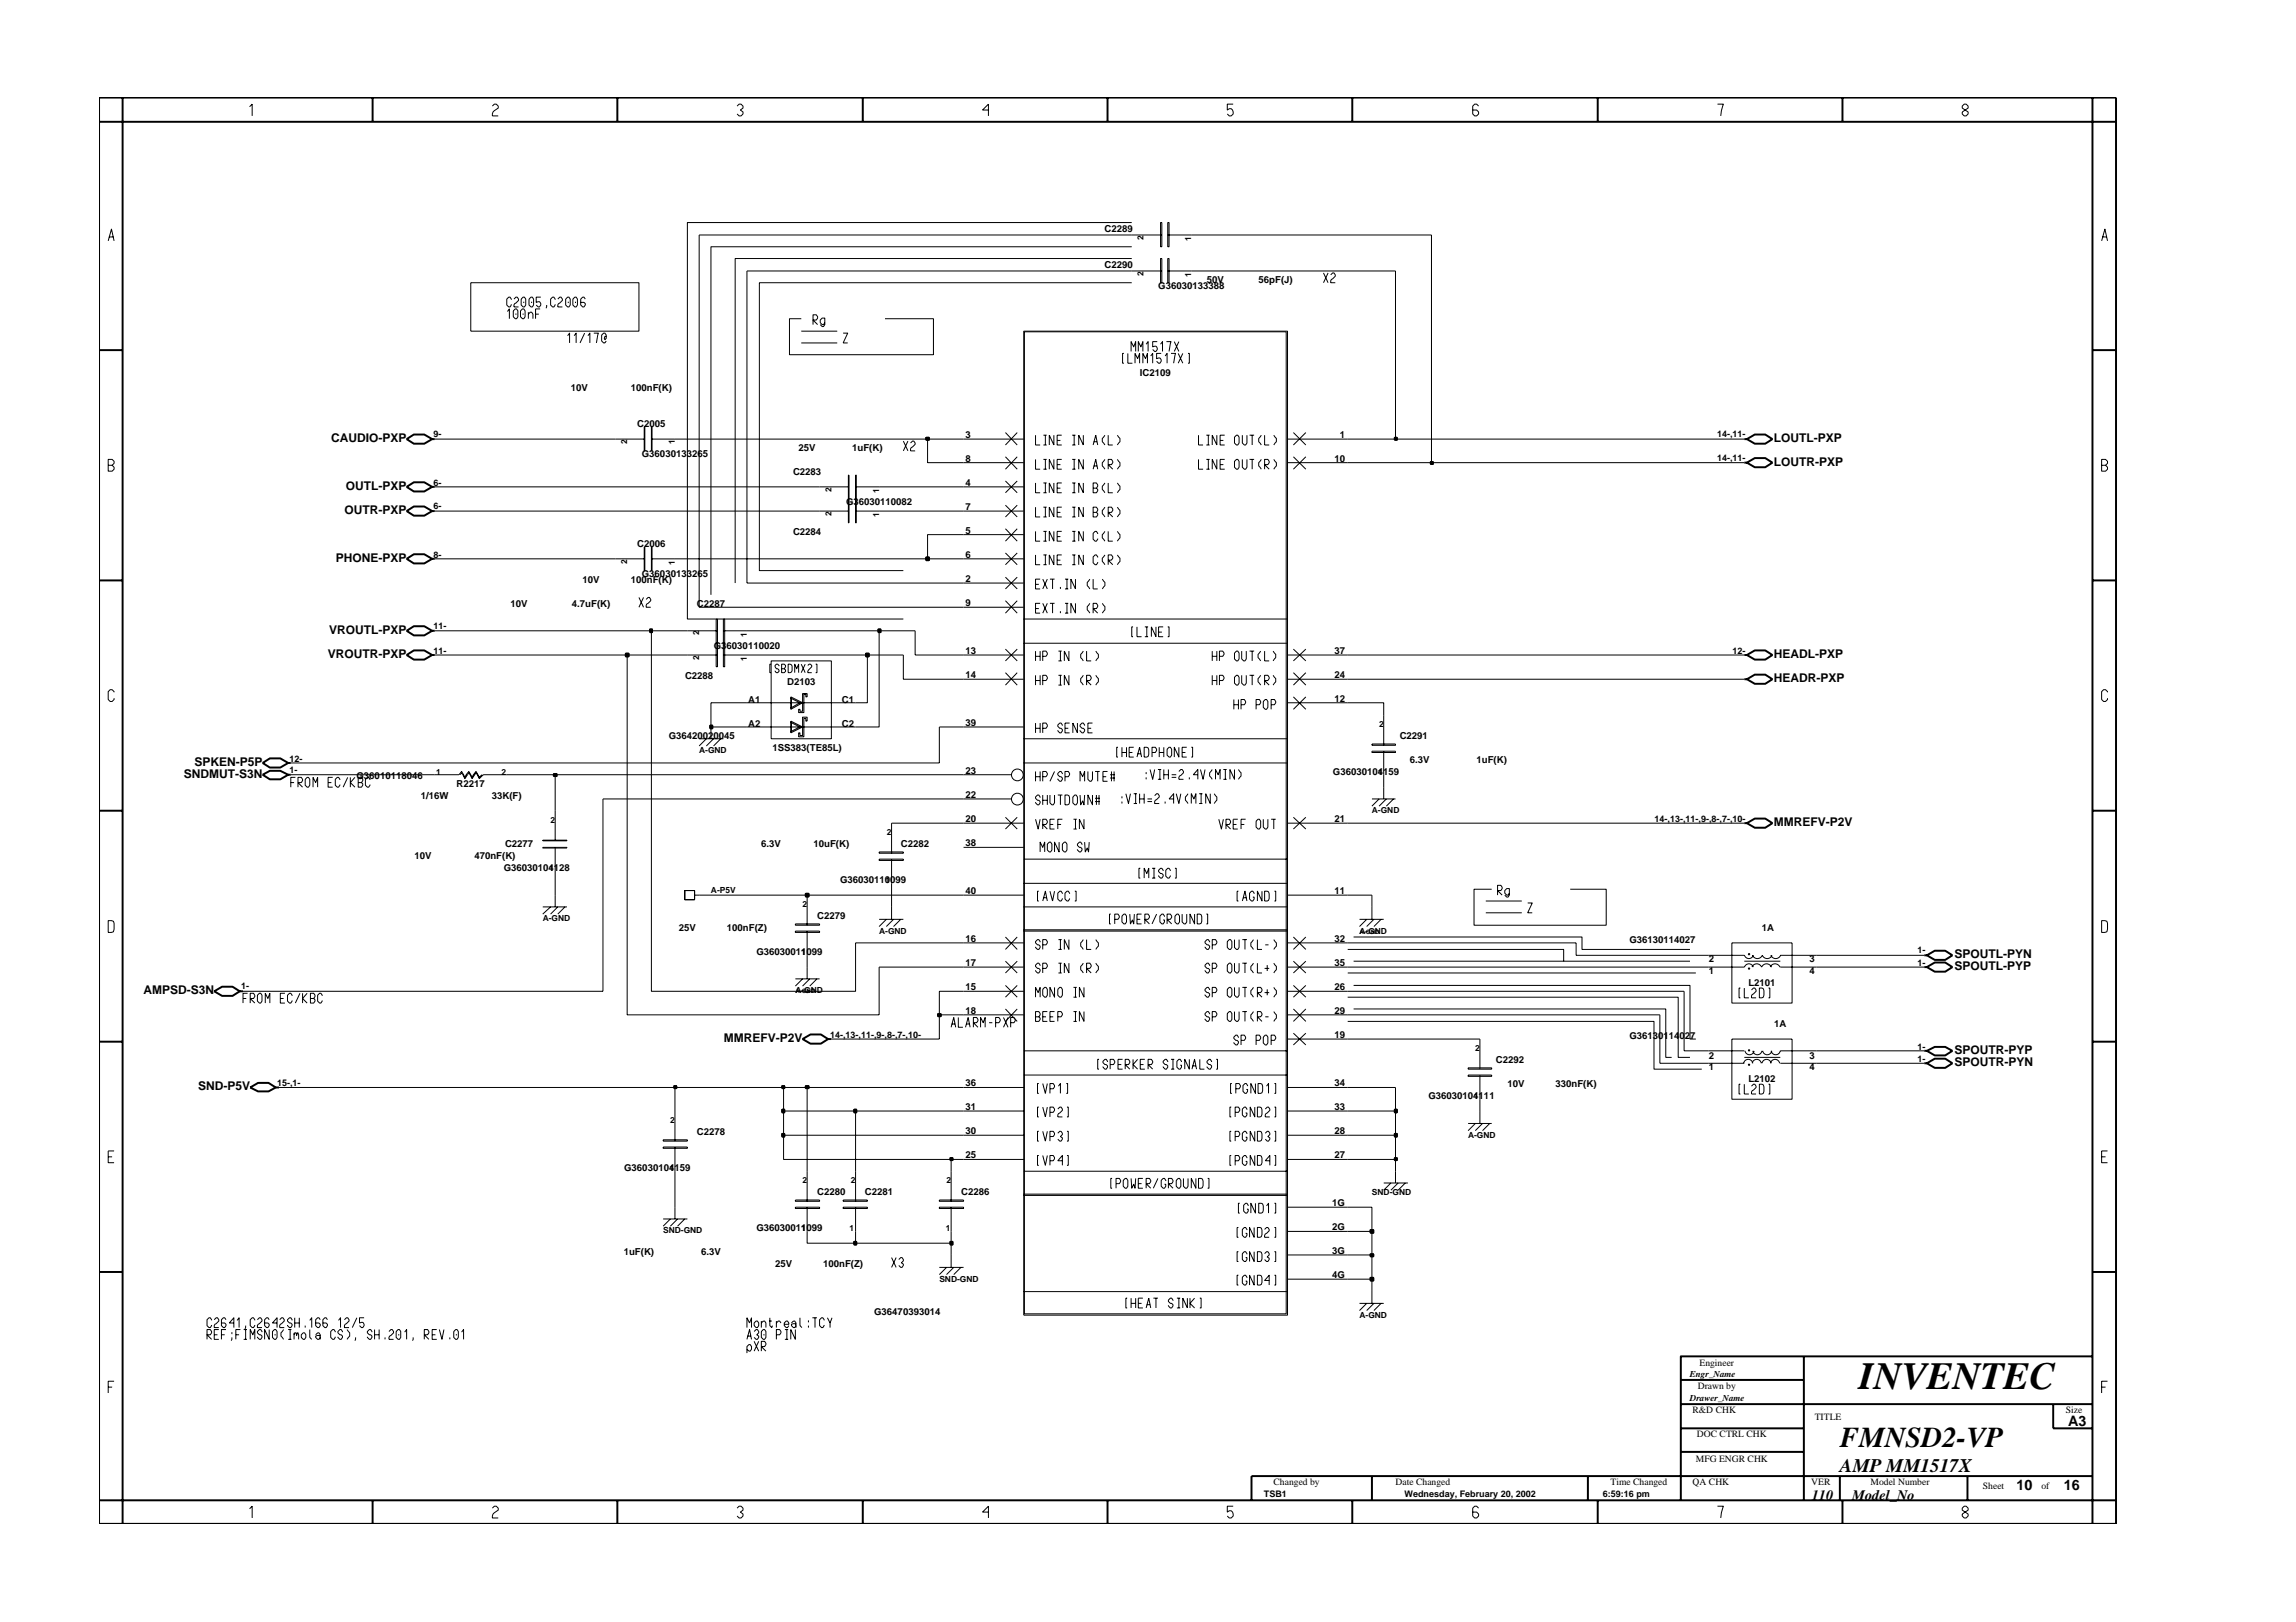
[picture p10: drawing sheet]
<svg xmlns="http://www.w3.org/2000/svg" width="297mm" height="210mm" viewBox="0 0 297 210" stroke-linecap="round" stroke-linejoin="round" font-family="sans-serif">
<defs><g id="words">
<text font-size="5" x="240.5" y="179.7">INVENTEC</text>
<text font-size="3.7" x="238" y="187.3">FMNSD2-VP</text>
<text font-size="2.5" x="238" y="190.4">AMP MM1517X</text>
<g font-size="1.9">
<text x="267.6" y="184.6">A3</text>
<text x="234.4" y="194.1">110</text>
<text x="239.6" y="194.1">Model_No</text>
<text x="260.9" y="192.9">10</text>
<text x="267" y="192.9">16</text>
</g>
<g font-size="1.6">
<text x="42.9" y="57.1">CAUDIO-PXP</text>
<text x="229.5" y="57.1">LOUTL-PXP</text>
<text x="44.8" y="63.4">OUTL-PXP</text>
<text x="229.5" y="60.3">LOUTR-PXP</text>
<text x="44.6" y="66.5">OUTR-PXP</text>
<text x="43.5" y="72.7">PHONE-PXP</text>
<text x="42.6" y="82">VROUTL-PXP</text>
<text x="42.4" y="85.2">VROUTR-PXP</text>
<text x="229.5" y="85.2">HEADL-PXP</text>
<text x="229.5" y="88.2">HEADR-PXP</text>
<text x="23.8" y="100.7">SNDMUT-S3N</text>
<text x="25.2" y="99.1">SPKEN-P5P</text>
<text x="229.5" y="106.9">MMREFV-P2V</text>
<text x="252.8" y="123.9">SPOUTL-PYN</text>
<text x="252.8" y="125.6">SPOUTL-PYP</text>
<text x="18.6" y="128.6">AMPSD-S3N</text>
<text x="93.6" y="134.9">MMREFV-P2V</text>
<text x="252.8" y="136.4">SPOUTR-PYP</text>
<text x="252.8" y="138">SPOUTR-PYN</text>
<text x="25.6" y="141">SND-P5V</text>
</g>
<g font-size="1.2">
<text x="142.9" y="30.1">C2289</text>
<text x="142.9" y="34.7">C2290</text>
<text x="149.8" y="37.4">G36030133388</text>
<text x="156.1" y="36.6">50V</text>
<text x="162.8" y="36.6">56pF(J)</text>
<text x="73.9" y="50.6">10V</text>
<text x="81.6" y="50.6">100nF(K)</text>
<text x="147.5" y="48.7">IC2109</text>
<text x="56.1" y="56.6">9-</text>
<text x="82.4" y="55.2">C2005</text>
<text x="83" y="59.1">G36030133265</text>
<text x="103.3" y="58.3">25V</text>
<text x="110.2" y="58.3">1uF(K)</text>
<text x="124.9" y="56.7">3</text>
<text x="124.9" y="59.8">8</text>
<text x="172.6" y="59.8">10</text>
<text x="173.3" y="56.7">1</text>
<text x="222.1" y="59.7">14-,11-</text>
<text x="222.1" y="56.6">14-,11-</text>
<text x="56.1" y="62.8">6-</text>
<text x="56.1" y="65.9">6-</text>
<text x="102.6" y="61.5">C2283</text>
<text x="109.5" y="65.4">G36030110082</text>
<text x="124.9" y="66">7</text>
<text x="124.9" y="62.8">4</text>
<text x="82.4" y="70.8">C2006</text>
<text x="102.6" y="69.2">C2284</text>
<text x="124.9" y="69.1">5</text>
<text x="56.1" y="72.2">8-</text>
<text x="75.4" y="75.5">10V</text>
<text x="81.6" y="75.5">100nF(K)</text>
<text x="83" y="74.7">G36030133265</text>
<text x="124.9" y="72.2">6</text>
<text x="124.9" y="75.3">2</text>
<text x="56.1" y="81.5">11-</text>
<text x="66.1" y="78.6">10V</text>
<text x="74" y="78.6">4.7uF(K)</text>
<text x="90.1" y="78.6">C2287</text>
<text x="124.9" y="78.4">9</text>
<text x="56.1" y="84.6">11-</text>
<text x="88.6" y="87.9">C2288</text>
<text x="92.4" y="84">G36030110020</text>
<text x="101.8" y="88.7">D2103</text>
<text x="124.9" y="87.7">14</text>
<text x="124.9" y="84.6">13</text>
<text x="172.6" y="84.6">37</text>
<text x="172.6" y="87.7">24</text>
<text x="224.2" y="84.6">12-</text>
<text x="86.5" y="95.6">G36420020045</text>
<text x="96.8" y="90.9">A1</text>
<text x="96.8" y="94.1">A2</text>
<text x="108.9" y="90.9">C1</text>
<text x="108.9" y="94.1">C2</text>
<text x="124.9" y="93.9">39</text>
<text x="172.6" y="90.9">12</text>
<text x="181.1" y="95.6">C2291</text>
<text x="37.5" y="100.1">1-</text>
<text x="37.5" y="98.6">12-</text>
<text x="46.1" y="100.8">G36010118046</text>
<text x="59.1" y="101.9">R2217</text>
<text x="99.9" y="97.2">1SS383(TE85L)</text>
<text x="124.9" y="100.2">23</text>
<text x="172.4" y="100.3">G36030104159</text>
<text x="182.4" y="98.7">6.3V</text>
<text x="191" y="98.7">1uF(K)</text>
<text x="54.5" y="103.4">1/16W</text>
<text x="63.6" y="103.4">33K(F)</text>
<text x="124.9" y="103.2">22</text>
<text x="124.9" y="106.4">20</text>
<text x="172.6" y="106.4">21</text>
<text x="214" y="106.4">14-,13-,11-,9-,8-,7-,10-</text>
<text x="53.6" y="111.2">10V</text>
<text x="61.4" y="111.2">470nF(K)</text>
<text x="65.2" y="112.7">G36030104128</text>
<text x="65.3" y="109.7">C2277</text>
<text x="98.5" y="109.7">6.3V</text>
<text x="105.2" y="109.7">10uF(K)</text>
<text x="116.6" y="109.7">C2282</text>
<text x="124.9" y="109.5">38</text>
<text x="105.7" y="119">C2279</text>
<text x="108.7" y="114.3">G36030110099</text>
<text x="124.9" y="115.7">40</text>
<text x="172.6" y="115.7">11</text>
<text x="87.8" y="120.5">25V</text>
<text x="94" y="120.5">100nF(Z)</text>
<text x="97.9" y="123.6">G36030011099</text>
<text x="124.9" y="121.9">16</text>
<text x="124.9" y="125">17</text>
<text x="172.6" y="121.9">32</text>
<text x="172.6" y="125">35</text>
<text x="210.8" y="122">G36130114027</text>
<text x="221.1" y="124.5">2</text>
<text x="227.9" y="120.5">1A</text>
<text x="234.1" y="124.5">3</text>
<text x="248.1" y="125">1-</text>
<text x="248.1" y="123.4">1-</text>
<text x="31.2" y="128">1-</text>
<text x="124.9" y="128.1">15</text>
<text x="124.9" y="131.2">18</text>
<text x="172.6" y="131.2">29</text>
<text x="172.6" y="128.1">26</text>
<text x="221.1" y="126.1">1</text>
<text x="226.2" y="127.6">L2101</text>
<text x="234.1" y="126.1">4</text>
<text x="107.4" y="134.3">14-,13-,11-,9-,8-,7-,10-</text>
<text x="172.6" y="134.3">19</text>
<text x="193.5" y="137.6">C2292</text>
<text x="210.8" y="134.5">G36130114027</text>
<text x="221.1" y="137">2</text>
<text x="229.5" y="132.9">1A</text>
<text x="234.1" y="137">3</text>
<text x="248.1" y="137.4">1-</text>
<text x="248.1" y="135.8">1-</text>
<text x="35.8" y="140.5">15-,1-</text>
<text x="124.9" y="140.6">36</text>
<text x="124.9" y="143.6">31</text>
<text x="172.6" y="143.6">33</text>
<text x="172.6" y="140.6">34</text>
<text x="184.8" y="142.3">G36030104111</text>
<text x="195" y="140.7">10V</text>
<text x="201.2" y="140.7">330nF(K)</text>
<text x="221.1" y="138.5">1</text>
<text x="226.2" y="140.1">L2102</text>
<text x="234.1" y="138.5">4</text>
<text x="90.1" y="146.9">C2278</text>
<text x="124.9" y="146.7">30</text>
<text x="124.9" y="149.9">25</text>
<text x="172.6" y="146.7">28</text>
<text x="172.6" y="149.9">27</text>
<text x="80.8" y="151.6">G36030104159</text>
<text x="105.7" y="154.7">C2280</text>
<text x="111.9" y="154.7">C2281</text>
<text x="124.4" y="154.7">C2286</text>
<text x="97.9" y="159.4">G36030011099</text>
<text x="172.4" y="159.2">2G</text>
<text x="172.4" y="156.1">1G</text>
<text x="80.7" y="162.4">1uF(K)</text>
<text x="90.7" y="162.4">6.3V</text>
<text x="100.3" y="164">25V</text>
<text x="106.5" y="164">100nF(Z)</text>
<text x="172.4" y="165.4">4G</text>
<text x="172.4" y="162.3">3G</text>
<text x="113.1" y="170.2">G36470393014</text>
<text x="218.6" y="178.2">Engr_Name</text>
<text x="219.6" y="179.8">Drawn by</text>
<text x="219.9" y="176.7">Engineer</text>
<text x="218.6" y="181.3">Drawer_Name</text>
<text x="219" y="182.9">R&amp;D CHK</text>
<text x="234.8" y="183.8">TITLE</text>
<text x="267.3" y="182.9">Size</text>
<text x="219.4" y="189.2">MFG ENGR CHK</text>
<text x="219.5" y="186">DOC CTRL CHK</text>
<text x="163.5" y="193.7">TSB1</text>
<text x="164.8" y="192.2">Changed by</text>
<text x="180.6" y="192.2">Date Changed</text>
<text x="181.7" y="193.7">Wednesday, February 20, 2002</text>
<text x="207.4" y="193.7">6:59:16 pm</text>
<text x="208.4" y="192.2">Time Changed</text>
<text x="219" y="192.2">QA CHK</text>
<text x="234.3" y="192.2">VER</text>
<text x="242" y="192.2">Model Number</text>
<text x="256.5" y="192.7">Sheet</text>
<text x="264.1" y="192.7">of</text>
</g>
<g font-size="1.1">
<text x="147.9" y="35.7" transform="rotate(-90 147.9 35.7)">2</text>
<text x="147.9" y="31" transform="rotate(-90 147.9 31)">2</text>
<text x="154.1" y="35.8" transform="rotate(-90 154.1 35.8)">1</text>
<text x="154.1" y="31.2" transform="rotate(-90 154.1 31.2)">1</text>
<text x="81.1" y="57.4" transform="rotate(-90 81.1 57.4)">2</text>
<text x="87.3" y="57.5" transform="rotate(-90 87.3 57.5)">1</text>
<text x="107.6" y="63.6" transform="rotate(-90 107.6 63.6)">2</text>
<text x="113.7" y="63.8" transform="rotate(-90 113.7 63.8)">1</text>
<text x="107.6" y="66.7" transform="rotate(-90 107.6 66.7)">2</text>
<text x="113.7" y="66.9" transform="rotate(-90 113.7 66.9)">1</text>
<text x="81.1" y="72.9" transform="rotate(-90 81.1 72.9)">2</text>
<text x="87.3" y="73.1" transform="rotate(-90 87.3 73.1)">1</text>
<text x="90.5" y="82.2" transform="rotate(-90 90.5 82.2)">2</text>
<text x="96.6" y="82.4" transform="rotate(-90 96.6 82.4)">1</text>
<text x="90.5" y="85.4" transform="rotate(-90 90.5 85.4)">2</text>
<text x="96.6" y="85.5" transform="rotate(-90 96.6 85.5)">1</text>
<text x="178.4" y="94.1">2</text>
<text x="56.4" y="100.3">1</text>
<text x="64.9" y="100.3">2</text>
<text x="90.5" y="97.5">A-GND</text>
<text x="178.2" y="100.3">1</text>
<text x="71.2" y="106.5">2</text>
<text x="177.5" y="105.3">A-GND</text>
<text x="71.1" y="112.7">1</text>
<text x="114.7" y="108">2</text>
<text x="70.2" y="119.2">A-GND</text>
<text x="92" y="115.5">A-P5V</text>
<text x="103.8" y="117.4">2</text>
<text x="114.6" y="114.2">1</text>
<text x="103.6" y="123.5">1</text>
<text x="113.7" y="120.8">A-GND</text>
<text x="175.9" y="120.8">A-GND</text>
<text x="102.9" y="128.5">A-GND</text>
<text x="190.9" y="136">2</text>
<text x="190.7" y="142.3">1</text>
<text x="86.7" y="145.4">2</text>
<text x="189.9" y="147.2">A-GND</text>
<text x="86.6" y="151.6">1</text>
<text x="103.8" y="153.1">2</text>
<text x="110.1" y="153.1">2</text>
<text x="122.4" y="153.1">2</text>
<text x="177.5" y="154.7">SND-GND</text>
<text x="85.8" y="159.6">SND-GND</text>
<text x="103.6" y="159.3">1</text>
<text x="109.9" y="159.3">1</text>
<text x="122.4" y="159.3">1</text>
<text x="121.5" y="165.9">SND-GND</text>
<text x="175.9" y="170.5">A-GND</text>
</g>
</g></defs>
<g fill="none" stroke="#000" stroke-width=".13">
<path d="M146.4 30.4h3.9M146.4 35.1h3.9M150.1 28.8h.2v3.1h-.2zM150.1 33.5h.2v3.1h-.2zM151.1 28.8h.1v3.1h-.1zM151.1 33.5h.1v3.1h-.1zM151.1 30.4h3M151.1 35.1h3M79.6 56.8h3.8M83.3 55.2h.1v3.1h-.1zM84.3 55.2h.1v3.1h-.1zM84.3 56.8h3"/>
<path d="M124.7 56.8h7.7M124.7 59.9h7.7M130.1 56l1.5 1.6M130.1 59.1l1.5 1.6M131.6 56l-1.5 1.6M131.6 59.1l-1.5 1.6M132.4 42.9h34.2v127.3h-34.2zM132.5 42.9h33.9v127.1h-33.9zM134 59.5v1.2h.6M134 56.3v1.3h.6M135 59.5h.4M135 56.3h.4"/>
<path d="M135 57.6h.4M135.2 56.3v1.3M135.2 59.5v1.2M136.3 56.3v1.3l-.6-1.3v1.3M136.3 59.5v1.2l-.6-1.2v1.2M136.8 57h.4M137.4 59.5h-.6v1.2h.6M137.4 56.3h-.6v1.3h.6M138.7 59.5h.4M138.7 56.3h.4M138.7 57.6h.4M139 56.3v1.3"/>
<path d="M139 59.5v1.2M140.2 56.3v1.3l-.6-1.3v1.3M140.2 59.5v1.2l-.6-1.2v1.2M141.4 57.6l.4-1.3 .2 1.3M141.5 57.2h.4M142.9 59.5l-.3 .4v.4l.3 .4M142.9 56.3l-.3 .4v.5l.3 .4M143.4 56.3v1.3h.6M144.6 59.5l.3 .4v.4l-.3 .4M144.6 56.3l.3 .4v.5l-.3 .4M145.4 45.7h-.2v1.3h.2M145.9 45.7v1.3h.6"/>
<path d="M146.3 45.5v-1.3l.4 .7 .2-.7v1.3M146.8 47v-1.3l.4 .7 .2-.7v1.3M147.3 45.5v-1.3l.3 .7 .3-.7v1.3M147.9 47v-1.3l.3 .7 .2-.7v1.3M148.3 44.5l.2-.3v1.3M148.9 46.1l.2-.4v1.3M149.7 44.2h-.6v.7l.4-.1 .2 .4-.2 .3h-.1l-.3-.3M150.1 44.5l.3-.3v1.3M150.2 45.7h-.6v.7l.5-.1 .1 .3-.1 .4h-.2l-.3-.2M150.7 46.1l.3-.4v1.3M150.9 44.2h.6l-.3 1.3M151.5 45.7h.6l-.3 1.3"/>
<path d="M151.9 44.2l.6 1.3M152.4 45.7l.6 1.3M152.5 44.2l-.6 1.3M153 45.7l-.6 1.3M153.7 45.7h.2v1.3h-.2M155.1 59.5v1.2h.5M155.1 56.3v1.3h.5M156.1 59.5h.4M156.1 56.3h.4M156.1 57.6h.4M156.3 56.3v1.3M156.3 59.5v1.2"/>
<path d="M157.4 56.3v1.3l-.6-1.3v1.3M157.4 59.5v1.2l-.6-1.2v1.2M157.8 57h.5M158.4 59.5h-.6v1.2h.6M158.4 56.3h-.6v1.3h.6M159.7 59.7l.3-.2h.1l.2 .2v.8l-.2 .2h-.1l-.3-.2zM159.7 56.6l.3-.3h.1l.2 .3v.7l-.2 .3h-.1l-.3-.3zM160.7 59.5v1l.3 .2h.1l.2-.2v-1M160.7 56.3v1l.3 .3h.1l.2-.3v-1M161.7 59.5h.5M161.7 56.3h.5M162 56.3v1.3"/>
<path d="M162 59.5v1.2M163.2 59.5l-.4 .4v.4l.4 .4M163.2 56.3l-.4 .4v.5l.4 .4M163.6 56.3v1.3h.6M164.8 59.5l.3 .4v.4l-.3 .4M164.8 56.3l.3 .4v.5l-.3 .4M166.6 56.8h7.8M166.6 59.9h7.8M167.3 56l1.6 1.6M167.3 59.1l1.6 1.6M168.9 56l-1.6 1.6M168.9 59.1l-1.6 1.6"/>
<path d="M79.6 72.3h3.8M83.3 70.8h.1v3h-.1zM84.3 70.8h.1v3h-.1zM84.3 72.3h3M106 66.1h3.8M106 63h3.8M109.8 64.5h.1M109.8 61.5v6.2zM110.7 61.5h.1v3h-.1h.1v3.2h-.1zM110.7 66.1h3M110.7 63h3M124.7 66.1h7.7"/>
<path d="M124.7 72.3h7.7M124.7 75.5h7.7M124.7 63h7.7M124.7 78.6h7.7M124.7 69.2h7.7M130.1 62.2l1.5 1.6M130.1 65.4l1.5 1.5M130.1 74.7l1.5 1.5M130.1 68.4l1.5 1.6M130.1 71.6l1.5 1.5M130.1 77.7l1.5 1.6M131.6 62.2l-1.5 1.6"/>
<path d="M131.6 65.4l-1.5 1.5M131.6 68.4l-1.5 1.6M131.6 77.7l-1.5 1.6M131.6 71.6l-1.5 1.5M131.6 74.7l-1.5 1.5M134 65.6v1.3h.6M134 62.5v1.3h.6M134 71.8v1.3h.6M134 68.8v1.2h.6M134 75.6h.4M134 78.8h.4M134.6 74.9h-.6v1.3h.6"/>
<path d="M134.6 78.1h-.6v1.2h.6M134.9 74.9l.6 1.3M134.9 78.1l.6 1.2M135 60.7h.4M135 65.6h.4M135 66.9h.4M135 62.5h.4M135 63.8h.4M135 71.8h.4M135 73.1h.4M135 68.8h.4M135 70h.4"/>
<path d="M135.2 62.5v1.3M135.2 65.6v1.3M135.2 68.8v1.2M135.2 71.8v1.3M135.5 74.9l-.6 1.3M135.5 78.1l-.6 1.2M135.8 74.9h.6M135.8 78.1h.6M136.2 74.9v1.3M136.2 78.1v1.2M136.3 62.5v1.3l-.6-1.3v1.3M136.3 65.6v1.3l-.6-1.3v1.3"/>
<path d="M136.3 68.8v1.2l-.6-1.2v1.2M136.3 71.8v1.3l-.6-1.3v1.3M136.8 60.1h.4M136.8 66.3h.4M136.8 63.2h.4M136.8 72.5h.4M136.8 69.4h.4M137.2 76v.2M137.2 79.1v.2M137.4 65.6h-.6v1.3h.6M137.4 62.5h-.6v1.3h.6M137.4 71.8h-.6v1.3h.6"/>
<path d="M137.4 68.8h-.6v1.2h.6M137.8 74.9h.4M137.8 76.2h.4M137.8 78.1h.4M137.8 79.3h.4M138 74.9v1.3M138 78.1v1.2M138.7 60.7h.4M138.7 65.6h.4M138.7 66.9h.4M138.7 62.5h.4M138.7 63.8h.4"/>
<path d="M138.7 71.8h.4M138.7 73.1h.4M138.7 68.8h.4M138.7 70h.4M139 62.5v1.3M139 65.6v1.3M139 68.8v1.2M139 71.8v1.3M139.1 74.9v1.3l-.6-1.3v1.3M139.1 78.1v1.2l-.6-1.2v1.2M140.2 62.5v1.3l-.6-1.3v1.3M140.2 65.6v1.3l-.6-1.3v1.3"/>
<path d="M140.2 68.8v1.2l-.6-1.2v1.2M140.2 71.8v1.3l-.6-1.3v1.3M141 74.9l-.3 .5v.4l.3 .4M141 78.1l-.3 .4v.4l.3 .4M141.4 66.3h.4l.2-.2-.2-.5h-.4v1.3h.4l.2-.3v-.1l-.2-.2M141.4 63.2h.4l.2-.3-.2-.4h-.4v1.3h.4l.2-.3v-.2l-.2-.1M141.4 79.3v-1.2h.4l.2 .2-.2 .5h-.4l.6 .5M141.4 74.9v1.3h.6M141.4 60.7l.4-1.2 .2 1.2M141.5 60.3h.4M142 72.2l-.2-.4h-.1l-.3 .3v.7l.3 .3h.1l.2-.4M142 69.1l-.2-.3h-.1l-.3 .2v.8l.3 .2h.1l.2-.3"/>
<path d="M142.6 74.9l.3 .5v.4l-.3 .4M142.6 78.1l.3 .4v.4l-.3 .4M142.9 65.6l-.3 .5v.4l.3 .4M142.9 62.5l-.3 .4v.4l.3 .5M142.9 71.8l-.3 .4v.5l.3 .4M142.9 68.8l-.3 .4v.4l.3 .4M143.4 66.9v-1.3h.4l.2 .3-.2 .4h-.4l.6 .6M143.4 60.7v-1.2h.4l.2 .2-.2 .4h-.4l.6 .6M143.4 73.1v-1.3h.4l.2 .3-.2 .4h-.4l.6 .6M143.4 62.5v1.3h.6M143.4 68.8v1.2h.6M144.6 65.6l.3 .5v.4l-.3 .4"/>
<path d="M144.6 62.5l.3 .4v.4l-.3 .5M144.6 71.8l.3 .4v.5l-.3 .4M144.6 68.8l.3 .4v.4l-.3 .4M156.1 60.7h.4M157.8 60.1h.5M163.6 60.7v-1.2h.4l.2 .2-.2 .4h-.4l.6 .6M88.9 84.8h3.9M88.9 81.6h3.9M90.5 95.6h3.1M91.4 95.6l-.9 .9M92 94.1v1.5M92.3 95.6l-.9 .9"/>
<path d="M92.7 80.1h.1v6.2h-.1zM92.7 83.2h.1M93.2 95.6l-.9 .9M93.6 80.1h.2v3.1h-.2h.2v3.1h-.2zM93.6 84.8h3M93.6 81.6h3M96.6 94.1h14.1M96.6 90.9h14.1M99.8 85.5h7.8v10.1h-7.8zM99.8 86h-.2v1.1h.2M100.8 86.2l-.2-.2h-.2l-.1 .1 .1 .4h.2l.2 .2v.2l-.2 .2h-.2l-.1-.3M101.1 86.5h.4l.1-.2v-.2l-.1-.1h-.4v1.1h.4l.1-.2v-.2l-.1-.2"/>
<path d="M102 86h.2l.3 .2v.6l-.3 .3h-.2zM102.3 93.5l1.2 .6-1.2 .6M102.3 90.4l1.2 .5-1.2 .7M102.3 93.3l1.5 .8-1.5 .7zM102.3 90.2l1.5 .7-1.5 .9zM102.4 90.4v1.2M102.4 93.5v1.2M102.8 87.1v-1.1l.3 .5 .2-.5v1.1M103.7 86l.5 1.1M103.8 89.8h.6v.4h-.1v-.4h-.3v2.4h-.7v-.4h.2v.2h.3zM103.8 92.8h.6v.5h-.1v-.3h-.3v2.3h-.7v-.5h.2v.4h.3zM104.2 86l-.5 1.1"/>
<path d="M104.5 86.1l.2-.1h.1l.2 .1v.2l-.5 .6v.2h.5M105.5 86h.2v1.1h-.2M124.7 94.1h7.7M124.7 84.8h7.7M124.7 87.9h7.7M130.1 84l1.5 1.5M130.1 87.1l1.5 1.6M131.6 87.1l-1.5 1.6M131.6 84l-1.5 1.5M132.4 95.6h34.2M132.4 80.1h34.2M132.4 83.2h34.2"/>
<path d="M132.4 98.7h34.2M134 84.3v1.2M134 87.4v1.3M134 93.6v1.2M134 99.8v1.3M134 94.2h.6M134 88.1h.6M134 84.9h.6M134.6 84.3v1.2M134.6 87.4v1.3M134.6 93.6v1.2M134.6 99.8v1.3"/>
<path d="M134.9 94.2h.4l.2-.2-.2-.4h-.4v1.2M134.9 88.1h.4l.2-.3-.2-.4h-.4v1.3M134.9 84.9h.4l.2-.2-.2-.4h-.4v1.2M136.4 99.8l-.6 1.3M136.9 87.4h.5M136.9 88.7h.5M136.9 84.3h.5M136.9 85.5h.5M137.2 84.3v1.2M137.2 87.4v1.3M137.4 93.9l-.1-.3h-.2l-.3 .2v.2l.6 .4-.1 .4h-.2l-.3-.3M137.8 94.2h.4"/>
<path d="M138.3 84.3v1.2l-.6-1.2v1.2M138.3 87.4v1.3l-.6-1.3v1.3M138.4 93.6h-.6v1.2h.6M139.4 93.6v1.2l-.6-1.2v1.2M140.2 87.4l-.4 .4v.4l.4 .5M140.2 84.3l-.4 .4v.4l.4 .4M140.3 93.9l-.1-.3h-.2l-.3 .2v.2l.6 .4-.1 .4h-.2l-.3-.3M140.6 88.7v-1.3h.4l.2 .2-.2 .5h-.4l.6 .6M140.6 84.3v1.2h.6M140.7 99.8v1.1l.3 .2h.2l.1-.2v-1.1M140.7 94.2h.5M141.3 93.6h-.6v1.2h.6"/>
<path d="M141.7 99.8h.6M141.8 87.4l.3 .4v.4l-.3 .5M141.8 84.3l.3 .4v.4l-.3 .4M142 99.8v1.3M143.3 99.8h-.6v1.3h.6M143.8 99.8v1.3M144.1 99.8v1.3M144.6 96.7h-.1v1.3h.1M145.1 96.7v1.3M145.1 97.4h.6M145.7 96.7v1.3M146.1 97.4h.4"/>
<path d="M146.6 81.1h-.2v1.3h.2M146.7 96.7h-.6v1.3h.6M147.1 98l.3-1.3 .3 1.3M147.1 81.1v1.3h.6M147.2 97.6h.4M148 96.7l.5 .1 .1 .2v.6l-.1 .3-.1 .1h-.4zM148.1 82.4h.4M148.1 81.1h.4M148.4 81.1v1.3M149 97.4h.5l.1-.3-.1-.4h-.5v1.3M149.5 81.1v1.3l-.5-1.3v1.3M149.9 81.8h.4"/>
<path d="M150 97.4h.6M150 96.7v1.3M150.5 81.1h-.6v1.3h.6M150.6 96.7v1.3M151.1 81.1h.1v1.3h-.1M151.2 96.7h.2l.2 .3v.7l-.2 .3h-.2l-.2-.3v-.7zM152.5 96.7v1.3l-.6-1.3v1.3M152.9 97.4h.5M153.5 96.7h-.6v1.3h.6M154.1 96.7h.2v1.3h-.2M156.8 84.3v1.2M156.8 87.4v1.3"/>
<path d="M156.8 88.1h.6M156.8 84.9h.6M157.4 84.3v1.2M157.4 87.4v1.3M157.8 84.9h.4l.2-.2-.2-.4h-.4v1.2M157.8 88.1h.4l.2-.3-.2-.4h-.4v1.3M159.6 90.5v1.3M159.6 91.2h.6M159.7 84.5l.3-.2h.1l.2 .2v.8l-.2 .2h-.1l-.3-.2zM159.7 87.6l.3-.2h.1l.2 .2v.8l-.2 .3h-.1l-.3-.3zM160.2 90.5v1.3M160.6 91.2h.4l.1-.3-.1-.4h-.4v1.3"/>
<path d="M160.6 84.3v1l.3 .2h.2l.1-.2v-1M160.6 87.4v1l.3 .3h.2l.1-.3v-1M161.7 87.4h.5M161.7 84.3h.5M162 84.3v1.2M162 87.4v1.3M162.5 91.2h.4l.2-.3-.2-.4h-.4v1.3M163.1 84.3l-.3 .4v.4l.3 .4M163.1 87.4l-.3 .4v.4l.3 .5M163.4 90.8l.3-.3h.2l.1 .3v.7l-.1 .3h-.2l-.3-.3zM163.6 88.7v-1.3h.4l.2 .2-.2 .5h-.4l.6 .6M163.6 84.3v1.2h.6"/>
<path d="M164.5 91.2h.4l.1-.3-.1-.4h-.4v1.3M164.7 84.3l.3 .4v.4l-.3 .4M164.7 87.4l.3 .4v.4l-.3 .5M166.6 90.9h7.8M166.6 84.8h7.8M166.6 87.9h7.8M167.3 84l1.6 1.5M167.3 87.1l1.6 1.6M167.3 90.2l1.6 1.6M168.9 87.1l-1.6 1.6M168.9 84l-1.6 1.5M168.9 90.2l-1.6 1.6"/>
<path d="M177.5 97.2h3v.2h-3zM177.5 96.3h3v.1h-3zM179 92.6v3.8M179 97.2v3.1M56.2 100.3h3.2l.3-.5 .4 .8 .5-.8 .5 .8 .5-.8 .4 .8 .3-.3M59.5 100.3l.2-.3 .4 .8 .5-.8 .5 .8 .5-.8 .4 .8 .5-.5h3.1M70.2 109.7h3.1h-3.1zM70.2 117.4h3.1M70.2 108.7h3.1v.1h-3.1zM71.2 117.4l-1 .9M71.8 104.9v3.9M71.8 109.7v3"/>
<path d="M71.8 115.8v1.6M72.2 117.4l-1 .9M73.1 117.4l-.9 .9M88.6 115.2h1.3v1.2h-1.3zM89.9 115.8h.6M102.9 119.6h3.1v.1h-3.1zM104.4 115.8v3.9M113.7 111.2h3.2v.2h-3.2zM113.7 110.3h3.2v.1h-3.2zM113.7 119h3.2M114.7 119l-1 .9M115.3 106.5v3.9"/>
<path d="M115.3 111.2v3.1M115.3 117.4v1.6M115.6 119l-.9 .9M116.5 119l-.9 .9M124.7 103.4h6.1M124.7 109.7h7.7M124.7 100.3h6.1M124.7 106.5h7.7M124.7 115.8h7.7M130.1 105.8l1.5 1.5M131.6 105.8l-1.5 1.5M132.4 117.4h34.2"/>
<path d="M132.4 111.2h34.2M132.4 114.3h34.2M134 106l.3 1.3 .3-1.3M134 100.5h.6M134.4 115.3h-.2v1.3h.2M134.6 110.3v-1.3l.3 .7 .3-.7v1.3M134.6 103.2l-.2-.3h-.2l-.2 .2v.2l.6 .4-.2 .5h-.2l-.2-.4M134.9 100.5h.4l.2-.2-.2-.5h-.4v1.3M134.9 107.3v-1.3h.4l.2 .3-.2 .4h-.4l.6 .6M134.9 116.6l.3-1.3 .3 1.3M134.9 102.9v1.3M134.9 103.6h.6"/>
<path d="M135 116.2h.4M135.5 102.9v1.3M135.7 109h.2l.2 .2v.8l-.2 .3h-.2l-.2-.3v-.8zM135.8 102.9v1l.3 .3h.2l.1-.3v-1M135.8 106.7h.5M135.8 115.3l.4 1.3 .2-1.3M136.4 106h-.6v1.3h.6M136.8 106.7h.5M136.8 102.9h.6M137 109v1.3l-.6-1.3v1.3M137.2 102.9v1.3M137.4 109.2l.3-.2h.2l.1 .2v.8l-.1 .3h-.2l-.3-.3z"/>
<path d="M137.4 100.2l-.1-.4h-.2l-.3 .3v.2l.3 .2h.2l.1 .2-.1 .4h-.2l-.3-.3M137.4 115.7l-.1-.4h-.2l-.3 .3v.7l.3 .3h.2l.1-.3M137.4 106h-.6v1.3M137.8 100.5h.4l.2-.2-.2-.5h-.4v1.3M137.8 102.9l.5 .1 .1 .2v.6l-.1 .3-.2 .1h-.3zM138.4 115.7l-.2-.4h-.2l-.2 .3v.7l.2 .3h.2l.2-.3M138.8 103.1l.3-.2h.1l.2 .2v.8l-.2 .3h-.1l-.3-.3zM138.9 106h.4M138.9 107.3h.4M139.1 115.3h.1v1.3h-.1M139.1 106v1.3M139.7 101.1v-1.3l.4 .7 .2-.7v1.3"/>
<path d="M139.7 102.9l.1 1.3 .3-.6 .1 .6 .1-1.3M140 109.3l-.2-.3h-.2l-.2 .2v.2l.6 .4-.2 .5h-.2l-.2-.4M140.2 106v1.3l-.6-1.3v1.3M140.3 109l.1 1.3 .3-.6 .1 .6 .1-1.3M141.3 102.9v1.3l-.6-1.3v1.3M141.7 103.7h.6M141.7 103.3h.6M141.8 102.9v1.3M142.2 102.9v1.3M142.7 100.5h.4M143.6 100.3h.6M143.6 100.7h.6"/>
<path d="M143.7 118.3h-.2v1.3h.2M144.2 119h.4l.2-.3-.2-.4h-.4v1.3M145.4 118.3h.2l.1 .2v.8l-.1 .3h-.2l-.3-.3v-.8zM146.2 118.3v1.3l.3-.5 .2 .5 .1-1.3M147.1 119h.4M147.5 112.4h-.2v1.2h.2M147.7 118.3h-.6v1.3h.6M148 113.6v-1.2l.4 .6 .2-.6v1.2M148.1 119.6v-1.3h.4l.2 .2-.2 .5h-.4l.6 .6M149 112.4h.5M149 113.6h.5M149.3 112.4v1.2"/>
<path d="M149.6 118.3l-.6 1.3M150.5 112.7l-.2-.3h-.2l-.2 .2v.2l.6 .4-.2 .4h-.2l-.2-.3M150.7 118.6l-.2-.3h-.2l-.2 .2v.8l.2 .3h.2l.2-.3v-.2h-.2M151 119.6v-1.3h.4l.2 .2-.2 .5h-.4l.6 .6M151.4 112.7l-.2-.3h-.1l-.3 .2v.8l.3 .2h.1l.2-.3M152 118.5l.3-.2h.1l.2 .2v.8l-.2 .3h-.1l-.3-.3zM152 112.4h.2v1.2h-.2M152.9 118.3v1l.3 .3h.2l.1-.3v-1M154.5 118.3v1.3l-.5-1.3v1.3M154.9 118.3l.5 .1 .1 .2v.6l-.1 .3-.2 .1h-.3zM156.1 118.3h.1v1.3h-.1M157.7 106l.3 1.3 .3-1.3"/>
<path d="M158.6 107.3v-1.3h.4l.2 .3-.2 .4h-.4l.6 .6M159.5 106.7h.5M160.1 106h-.6v1.3h.6M160.2 115.3h-.2v1.3h.2M160.6 106.7h.4M160.7 116.6l.4-1.3 .2 1.3M160.8 116.2h.4M161.1 106h-.5v1.3M162.2 115.7l-.1-.4h-.2l-.2 .3v.7l.2 .3h.2l.1-.3v-.2h-.1M162.8 106h.1l.2 .3v.7l-.2 .3h-.1l-.3-.3v-.7zM163.3 115.3v1.3l-.6-1.3v1.3M163.4 106v1l.3 .3h.2l.1-.3v-1"/>
<path d="M163.6 115.3l.5 .1 .1 .3v.6l-.1 .2-.2 .1h-.3zM164.5 106h.5M164.8 106v1.3M164.9 115.3h.1v1.3h-.1M166.6 106.5h7.8M166.6 115.8h7.8M167.3 105.8l1.6 1.5M168.9 105.8l-1.6 1.5M175.9 119h3.1M176.8 119l-.9 .9M177.5 103.4h3M177.5 117.4v1.6"/>
<path d="M177.7 119l-.9 .9M178.4 103.4l-.9 .9M178.7 119l-1 .9M179 101.9v1.5M179.4 103.4l-1 .9M180.3 103.4l-.9 .9M102.9 120.5h3.1v.2h-3.1zM102.9 126.7h3.1M103.8 126.7l-.9 .9M104.4 120.5v3.1M104.4 125.2v1.5M104.8 126.7l-1 .9"/>
<path d="M105.7 126.7l-.9 .9M124.7 125.2h7.7M124.7 122h7.7M124.7 128.3h7.7M124.7 131.3h7.7M130.1 121.3l1.5 1.6M130.1 124.4l1.5 1.5M130.1 127.5l1.5 1.5M130.1 130.6l1.5 1.6M131.6 124.4l-1.5 1.5M131.6 130.6l-1.5 1.6M131.6 127.5l-1.5 1.5"/>
<path d="M131.6 121.3l-1.5 1.6M132.4 136h34.2M132.4 120.5h34.2M132.4 120.3h34.2M132.4 139.1h34.2M134 130.9h.4l.2 .3-.2 .4 .2 .2v.1l-.2 .3h-.4zM134 131.6h.4M134 129v-1.2l.3 .7 .3-.7v1.2M134.6 125l-.2-.4h-.2l-.2 .3v.2l.6 .4-.2 .4h-.2l-.2-.3M134.6 121.9l-.2-.3h-.2l-.2 .2v.2l.6 .4-.2 .5h-.2l-.2-.4M134.9 128l.3-.2h.1l.2 .2v.8l-.2 .2h-.1l-.3-.2zM134.9 125.3h.4l.2-.2-.2-.5h-.4v1.3"/>
<path d="M134.9 122.3h.4l.2-.3-.2-.4h-.4v1.3M134.9 131.6h.4M135.5 130.9h-.6v1.3h.6M135.8 131.6h.5M136.4 127.8v1.2l-.6-1.2v1.2M136.4 130.9h-.6v1.3h.6M136.8 128l.3-.2h.2l.1 .2v.8l-.1 .2h-.2l-.3-.2zM136.8 131.6h.5l.1-.3-.1-.4h-.5v1.3M136.9 121.6h.5M136.9 122.9h.5M136.9 124.6h.5M136.9 125.9h.5"/>
<path d="M137.2 121.6v1.3M137.2 124.6v1.3M138.3 121.6v1.3l-.6-1.3v1.3M138.3 124.6v1.3l-.6-1.3v1.3M138.9 127.8h.4M138.9 130.9h.4M138.9 129h.4M138.9 132.2h.4M139.1 127.8v1.2M139.1 130.9v1.3M140.2 124.6l-.4 .5v.4l.4 .4M140.2 121.6l-.4 .4v.4l.4 .5"/>
<path d="M140.2 127.8v1.2l-.6-1.2v1.2M140.2 130.9v1.3l-.6-1.3v1.3M140.6 125.9v-1.3h.4l.2 .3-.2 .4h-.4l.6 .6M140.6 121.6v1.3h.6M141.8 124.6l.3 .5v.4l-.3 .4M141.8 121.6l.3 .4v.4l-.3 .5M142.2 137.1h-.2v1.3h.2M143.3 137.4l-.2-.3h-.2l-.2 .2v.2l.6 .4-.2 .5h-.2l-.2-.4M143.6 137.8h.4l.2-.3-.2-.4h-.4v1.3M144.6 137.8h.5M145.2 137.1h-.6v1.3h.6M145.6 138.4v-1.3h.4l.2 .2-.2 .5h-.4l.6 .6"/>
<path d="M146.6 137.1v1.3M147.2 137.1l-.6 .7 .6 .6M147.5 137.8h.4M148.1 137.1h-.6v1.3h.6M148.5 138.4v-1.3h.5l.1 .2-.1 .5h-.5l.6 .6M151.1 137.4l-.2-.3h-.2l-.2 .2v.2l.6 .4-.2 .5h-.2l-.2-.4M151.5 137.1h.4M151.5 138.4h.4M151.8 137.1v1.3M152.9 137.4l-.2-.3h-.2l-.2 .2v.8l.2 .3h.2l.2-.3v-.2h-.2M153.9 137.1v1.3l-.6-1.3v1.3M154.2 138.4l.3-1.3 .3 1.3"/>
<path d="M154.3 137.9h.4M155.2 137.1v1.3h.6M156.5 121.9l-.2-.3h-.1l-.3 .2v.2l.6 .4-.2 .5h-.1l-.3-.4M156.5 125l-.2-.4h-.1l-.3 .3v.2l.6 .4-.2 .4h-.1l-.3-.3M156.5 128.1l-.2-.3h-.1l-.3 .2v.2l.6 .4-.2 .4h-.1l-.3-.3M156.5 131.2l-.2-.3h-.1l-.3 .3v.1l.3 .3h.1l.2 .2-.2 .4h-.1l-.3-.4M156.7 137.4l-.1-.3h-.2l-.2 .2v.2l.2 .3h.2l.1 .1-.1 .5h-.2l-.2-.4M156.8 122.3h.5l.1-.3-.1-.4h-.5v1.3M156.8 125.3h.5l.1-.2-.1-.5h-.5v1.3M156.8 128.5h.5l.1-.3-.1-.4h-.5v1.2M156.8 131.6h.5l.1-.3-.1-.4h-.5v1.3M157.3 137.1h.2v1.3h-.2"/>
<path d="M158.8 121.8l.2-.2h.2l.2 .2v.8l-.2 .3h-.2l-.2-.3zM158.8 124.9l.2-.3h.2l.2 .3v.8l-.2 .2h-.2l-.2-.2zM158.8 128l.2-.2h.2l.2 .2v.8l-.2 .2h-.2l-.2-.2zM159 130.9h.2l.2 .3v.7l-.2 .3h-.2l-.2-.3v-.7zM159.7 121.6v1l.3 .3h.1l.2-.3v-1M159.7 124.6v1.1l.3 .2h.1l.2-.2v-1.1M159.7 127.8v1l.3 .2h.1l.2-.2v-1M159.7 130.9v1l.3 .3h.1l.2-.3v-1M160.2 134.3l-.2-.3h-.1l-.3 .2v.2l.6 .4-.2 .4h-.1l-.3-.3M160.6 134.6h.4l.1-.2-.1-.4h-.4v1.2M160.7 121.6h.6M160.7 124.6h.6"/>
<path d="M160.7 127.8h.6M160.7 130.9h.6M161.1 121.6v1.3M161.1 124.6v1.3M161.1 127.8v1.2M161.1 130.9v1.3M162.2 121.6l-.4 .4v.4l.4 .5M162.2 124.6l-.4 .5v.4l.4 .4M162.2 127.8l-.4 .4v.4l.4 .4M162.2 130.9l-.4 .4v.5l.4 .4M162.5 134.6h.4l.2-.2-.2-.4h-.4v1.2M162.7 129v-1.2h.4l.2 .2-.2 .5h-.4l.6 .5"/>
<path d="M162.7 132.2v-1.3h.4l.2 .3-.2 .4h-.4l.6 .6M162.7 121.6v1.3h.6M162.7 124.6v1.3h.6M163.4 134.2l.3-.2h.2l.1 .2v.8l-.1 .2h-.2l-.3-.2zM163.6 125.3h.6M163.6 128.5h.6M163.7 122.3h.4M163.7 131.6h.4M163.9 124.9v.8M163.9 128v.8M164.5 134.6h.4l.1-.2-.1-.4h-.4v1.2M164.8 121.6l.3 .4v.4l-.3 .5"/>
<path d="M164.8 124.6l.3 .5v.4l-.3 .4M164.8 127.8l.3 .4v.4l-.3 .4M164.8 130.9l.3 .4v.5l-.3 .4M166.6 125.2h7.8M166.6 122h7.8M166.6 134.5h7.8M166.6 128.3h7.8M166.6 131.3h7.8M167.3 121.3l1.6 1.6M167.3 124.4l1.6 1.5M167.3 127.5l1.6 1.5M167.3 130.6l1.6 1.6"/>
<path d="M167.3 133.7l1.6 1.5M168.9 124.4l-1.6 1.5M168.9 121.3l-1.6 1.6M168.9 130.6l-1.6 1.6M168.9 127.5l-1.6 1.5M168.9 133.7l-1.6 1.5M189.9 139.1h3.1v.2h-3.1zM189.9 138.2h3.1v.2h-3.1zM191.5 134.5v3.9M191.5 139.1v3.2M221 125.2h4.7M221 123.6h4.7"/>
<path d="M221 137.6h4.7M221 136h4.7M224.1 122h7.7v7.8h-7.7zM224.1 134.5h7.7v7.8h-7.7zM225.2 127.9h-.2v1.2h.2M225.6 137.6a.59 .59 0 0 1 .6-.5 .59 .59 0 0 1 .6 .5M225.7 124.4h4.6M225.7 127.9v1.2h.6M225.7 136.8h4.6M225.7 125.2a.59 .59 0 0 1 .6-.5 .59 .59 0 0 1 .5 .5M225.8 136a.59 .59 0 0 0 .5 .5 .59 .59 0 0 0 .6-.5M226.6 128.1l.3-.2h.1l.2 .2v.2l-.5 .4-.1 .4h.6"/>
<path d="M226.7 125.1a.68 .68 0 0 1 .6-.4 .68 .68 0 0 1 .6 .5M226.7 137.6a.59 .59 0 0 1 .6-.5 .59 .59 0 0 1 .6 .5M226.7 123.6a.68 .68 0 0 0 .6 .5 .68 .68 0 0 0 .7-.5M226.8 136a.59 .59 0 0 0 .6 .5 .59 .59 0 0 0 .5-.5M226.8 123.6a.59 .59 0 0 1-.5 .5 .59 .59 0 0 1-.6-.5M227.6 127.9h.5l.1 .3v.6l-.1 .2-.1 .1h-.4zM227.9 125.1a.68 .68 0 0 1 .7-.4 .68 .68 0 0 1 .6 .5M228 137.6a.59 .59 0 0 1 .5-.5 .59 .59 0 0 1 .6 .5M228 123.6a.68 .68 0 0 0 .6 .5 .68 .68 0 0 0 .7-.5M228 136a.59 .59 0 0 0 .6 .5 .59 .59 0 0 0 .6-.5M228.8 127.9h.2v1.2h-.2M229 125.1a.68 .68 0 0 1 .7-.4 .68 .68 0 0 1 .6 .5"/>
<path d="M229.1 137.6a.59 .59 0 0 1 .5-.5 .59 .59 0 0 1 .6 .5M229.1 123.6a.68 .68 0 0 0 .6 .5 .68 .68 0 0 0 .7-.5M229.1 136a.59 .59 0 0 0 .6 .5 .59 .59 0 0 0 .6-.5h4.7M230.3 125.2h4.7M230.3 123.6h4.7M230.3 137.6h4.7M85.8 148.4h3.1v.2h-3.1zM85.8 147.5h3.1v.2h-3.1zM85.8 157.7h3.1M86.7 157.7l-.9 1M87.3 143.8v3.9M87.3 148.4v3.2"/>
<path d="M87.3 156.2v1.5M87.7 157.7l-1 1M88.6 157.7l-.9 1M102.9 156.2h3.1v.2h-3.1zM102.9 155.3h3.1v.2h-3.1zM104.4 151.6v3.9M104.4 156.2v3.2M109.1 156.2h3.1v.2h-3.1zM109.1 155.3h3.1v.2h-3.1zM110.7 151.6v3.9M110.7 156.2v3.2M121.5 156.2h3.2v.2h-3.2z"/>
<path d="M121.5 155.3h3.2v.2h-3.2zM123 151.6v3.9M123 156.2v3.2M124.7 150h7.7M124.7 143.8h7.7M124.7 146.9h7.7M124.7 140.7h7.7M132.4 154.5h34.2M132.4 154.7h34.2M132.4 151.6h34.2M134.4 149.5h-.2v1.3h.2M134.4 146.4h-.2v1.3h.2"/>
<path d="M134.4 143.3h-.2v1.2h.2M134.4 140.2h-.2v1.3h.2M134.9 149.5l.3 1.3 .3-1.3M134.9 146.4l.3 1.3 .3-1.3M134.9 143.3l.3 1.2 .3-1.2M134.9 140.2l.3 1.3 .3-1.3M135.8 150.2h.5l.1-.2-.1-.5h-.5v1.3M135.8 147.1h.5l.1-.3-.1-.4h-.5v1.3M135.8 143.9h.5l.1-.2-.1-.4h-.5v1.2M135.8 140.9h.5l.1-.3-.1-.4h-.5v1.3M136.8 146.7l.3-.3h.2l.1 .3v.1l-.2 .3 .2 .1-.1 .5h-.2l-.3-.3M136.8 143.5l.3-.2h.2l.1 .2v.2l-.5 .4-.1 .4h.6"/>
<path d="M136.9 140.6l.3-.4v1.3M137.4 150.2h-.6l.6-.7v1.3M138 140.2h.1v1.3h-.1M138 149.5h.2v1.3h-.2M138 146.4h.2v1.3h-.2M138 143.3h.2v1.2h-.2M143.9 152.5h-.2v1.3h.2M144.4 153.2h.4l.2-.3-.2-.4h-.4v1.3M145.3 152.8l.3-.3h.1l.2 .3v.7l-.2 .3h-.1l-.3-.3zM146.3 152.5l.1 1.3 .3-.5 .1 .5 .1-1.3M147.3 153.2h.4M147.9 152.5h-.6v1.3h.6"/>
<path d="M148.3 153.8v-1.3h.4l.2 .3-.2 .4h-.4l.6 .6M149.8 152.5l-.6 1.3M150.8 152.8l-.1-.3h-.2l-.3 .3v.7l.3 .3h.2l.1-.3v-.2h-.1M151.2 153.8v-1.3h.4l.2 .3-.2 .4h-.4l.6 .6M152.2 152.8l.2-.3h.2l.2 .3v.7l-.2 .3h-.2l-.2-.3zM153.1 152.5v1l.3 .3h.1l.2-.3v-1M154.7 152.5v1.3l-.6-1.3v1.3M155.1 152.5l.5 .1v.2v.6v.3l-.2 .1h-.3zM156.2 152.5h.2v1.3h-.2M159.3 143.3h-.2v1.2h.2M159.3 149.5h-.2v1.3h.2M159.3 146.4h-.2v1.3h.2"/>
<path d="M159.4 140.2h-.2v1.3h.2M159.8 143.9h.4l.2-.2-.2-.4h-.4v1.2M159.8 150.2h.4l.2-.2-.2-.5h-.4v1.3M159.8 147.1h.4l.2-.3-.2-.4h-.4v1.3M159.9 140.9h.4l.2-.3-.2-.4h-.4v1.3M160.2 158.8h-.2v1.3h.2M160.4 155.7h-.2v1.3h.2M161.3 143.6l-.2-.3h-.1l-.3 .2v.8l.3 .2h.1l.2-.2v-.3h-.2M161.3 149.9l-.2-.4h-.1l-.3 .3v.8l.3 .2h.1l.2-.2v-.3h-.2M161.3 146.7l-.2-.3h-.1l-.3 .3v.7l.3 .3h.1l.2-.3v-.2h-.2M161.3 159.2l-.2-.4h-.1l-.3 .3v.8l.3 .2h.1l.2-.2v-.3h-.2M161.4 140.6l-.2-.4h-.1l-.3 .3v.7l.3 .3h.1l.2-.3v-.2h-.2"/>
<path d="M161.5 156.1l-.2-.4h-.2l-.2 .3v.7l.2 .3h.2l.2-.3v-.2h-.2M162.2 158.8v1.3l-.5-1.3v1.3M162.3 143.3v1.2l-.6-1.2v1.2M162.3 149.5v1.3l-.6-1.3v1.3M162.3 146.4v1.3l-.6-1.3v1.3M162.4 140.2v1.3l-.6-1.3v1.3M162.4 155.7v1.3l-.6-1.3v1.3M162.7 143.3l.5 .1 .1 .2v.6l-.1 .3h-.2h-.3zM162.7 149.5l.5 .1 .1 .3v.6l-.1 .2-.2 .1h-.3zM162.7 146.4l.5 .1 .1 .2v.6l-.1 .3-.2 .1h-.3zM162.7 158.8l.5 .1 .1 .3v.6l-.1 .2-.2 .1h-.3zM162.8 140.2l.5 .1 .1 .3v.6l-.1 .2-.2 .1h-.3z"/>
<path d="M162.8 155.7l.6 .1v.3v.5v.3l-.2 .1h-.4zM163.6 159.1l.3-.3h.1l.2 .3v.2l-.5 .4-.1 .4h.6M163.7 143.5l.2-.2h.2l.2 .2v.2l-.6 .6v.2h.6M163.7 146.7l.2-.3h.2l.2 .3v.1l-.3 .3 .3 .1-.2 .5h-.2l-.2-.3M163.9 140.6l.2-.4v1.3M163.9 156.1l.2-.4v1.3M164.3 150.2h-.6l.6-.7v1.3M164.9 143.3h.1v1.2h-.1M164.9 149.5h.1v1.3h-.1M164.9 140.2h.1v1.3h-.1M164.9 146.4h.1v1.3h-.1M164.9 155.7h.1v1.3h-.1"/>
<path d="M164.9 158.8h.1v1.3h-.1M166.6 156.2h7.8M166.6 150h7.8M166.6 143.8h7.8M166.6 146.9h7.8M166.6 140.7h7.8M166.6 159.4h7.8M179 153.1h3.1M179.9 153.1l-.9 .9M180.5 151.6v1.5M180.9 153.1l-1 .9M181.8 153.1l-.9 .9"/>
<path d="M189.9 145.4h3.1M190.9 145.4l-1 .9M191.5 143.8v1.6M191.8 145.4l-.9 .9M192.7 145.4l-.9 .9M225.2 140.3h-.2v1.3h.2M225.7 140.3v1.3h.6M226.6 140.6l.3-.3h.1l.2 .3v.1l-.6 .6v.3h.6M227.6 140.3l.5 .1 .1 .2v.6l-.1 .3-.1 .1h-.4zM228.8 140.3h.2v1.3h-.2M121.5 164h3.2M122.5 164l-1 .9"/>
<path d="M123 162.4v1.6M123.4 164l-.9 .9M124.3 164l-.9 .9M132.4 167.1h34.2M145.8 168h-.1v1.3h.1M146.3 168.7h.6M146.3 168v1.3M146.9 168v1.3M147.3 168.7h.4M147.9 168h-.6v1.3h.6M148.3 169.3l.3-1.3 .3 1.3M148.4 168.8h.4"/>
<path d="M149.2 168h.6M149.5 168v1.3M151.8 168.3l-.2-.3h-.2l-.2 .2v.2l.6 .4-.2 .5h-.2l-.2-.4M152.3 168h.4M152.3 169.3h.4M152.5 168v1.3M153.6 168v1.3l-.6-1.3v1.3M154 168v1.3M154.5 168l-.5 .7 .5 .6M155.2 168h.2v1.3h-.2M160.2 162h-.2v1.3h.2M160.2 165h-.2v1.3h.2"/>
<path d="M161.3 162.3l-.2-.3h-.1l-.3 .2v.8l.3 .3h.1l.2-.3v-.3h-.2M161.3 165.4l-.2-.4h-.1l-.3 .3v.7l.3 .3h.1l.2-.3v-.2h-.2M162.2 162v1.3l-.5-1.3v1.3M162.2 165v1.3l-.5-1.3v1.3M162.7 162l.5 .1 .1 .2v.6l-.1 .3-.2 .1h-.3zM162.7 165l.5 .1 .1 .3v.6l-.1 .2-.2 .1h-.3zM163.6 162.2l.3-.2h.1l.2 .2v.2l-.3 .3 .3 .1-.2 .5h-.1l-.3-.3M164.2 165.7h-.6l.6-.7v1.3M164.9 162h.1v1.3h-.1M164.9 165h.1v1.3h-.1M166.6 165.5h10.9v3.2M166.6 162.4h7.8"/>
<path d="M175.9 168.7h3.1M176.8 168.7l-.9 .9M177.7 168.7l-.9 .9M178.7 168.7l-1 .9"/>
<circle cx="131.6" cy="103.4" r=".76"/>
<circle cx="131.6" cy="100.3" r=".76"/>
<circle cx="226.3" cy="123.5" r=".08"/>
<circle cx="226.3" cy="125.3" r=".08"/>
<circle cx="226.3" cy="135.9" r=".08"/>
<circle cx="226.3" cy="137.8" r=".08"/>
</g>
<g fill="none" stroke="#000" stroke-width=".25">
<path d="M52.6 56.8l.9-.6h1.4l1 .6-1 .6h-1.4zM55.9 56.8h.3M225.7 56.8h.3M225.7 59.9h.3M226 59.9l1-.6h1.4l.9 .6-.9 .6h-1.4zM226 56.8l1-.6h1.4l.9 .6-.9 .6h-1.4zM52.6 63l.9-.6h1.4l1 .6-1 .6h-1.4zM52.6 66.1l.9-.6h1.4l1 .6-1 .6h-1.4zM52.6 72.3l.9-.6h1.4l1 .6-1 .6h-1.4zM55.9 63h.3M55.9 66.1h.3M55.9 72.3h.3"/>
<path d="M34 98.7l.9-.6h1.4l1 .6-1 .6h-1.4zM37.3 98.7h.3M52.6 81.6l.9-.6h1.4l1 .6-1 .6h-1.4zM52.6 84.8l.9-.6h1.4l1 .6-1 .6h-1.4zM55.9 84.8h.3M55.9 81.6h.3M225.7 87.9h.3M225.7 84.8h.3M226 87.9l1-.6h1.4l.9 .6-.9 .6h-1.4zM226 84.8l1-.6h1.4l.9 .6-.9 .6h-1.4zM34 100.3l.9-.5h1.4l1 .5-1 .6h-1.4zM37.3 100.3h.3"/>
<path d="M225.7 106.5h.3M226 106.5l1-.6h1.4l.9 .6-.9 .6h-1.4zM27.7 128.3l1-.6h1.4l.9 .6-.9 .6h-1.4zM31 128.3h.4M103.8 134.5l1-.6h1.4l.9 .6-.9 .6h-1.4zM107.1 134.5h.5M248.9 125.2h.4M248.9 137.6h.4M248.9 136h.4M248.9 123.6h.4M249.3 125.2l1-.6h1.4l.9 .6-.9 .5h-1.4zM249.3 137.6l1-.6h1.4l.9 .6-.9 .6h-1.4z"/>
<path d="M249.3 136l1-.5h1.4l.9 .5-.9 .6h-1.4zM249.3 123.6l1-.6h1.4l.9 .6-.9 .6h-1.4zM32.4 140.7l1-.6h1.3l1 .6-1 .5h-1.3zM35.7 140.7h.4"/>
</g>
<path d="M177.3 165.4h.4v.3h-.4z" fill-rule="evenodd" fill="#c2c2c2" stroke="#000" stroke-width=".25"/>
<path d="M177.3 165.4h.4v.3h-.4z" fill="none" stroke="#000" stroke-width=".25"/>
<path d="M123 160.9v1.5M174.4 162.4h3.1v3.1" fill="none" stroke="#000" stroke-width=".13"/>
<path d="M177.3 162.3h.4v.3h-.4z" fill-rule="evenodd" fill="#c2c2c2" stroke="#000" stroke-width=".25"/>
<path d="M177.3 162.3h.4v.3h-.4z" fill="none" stroke="#000" stroke-width=".25"/>
<path d="M104.4 159.4v1.5h6.3M177.5 159.4v3" fill="none" stroke="#000" stroke-width=".13"/>
<path d="M110.5 160.7h.3v.4h-.3z" fill-rule="evenodd" fill="#c2c2c2" stroke="#000" stroke-width=".25"/>
<path d="M110.5 160.7h.3v.4h-.3z" fill="none" stroke="#000" stroke-width=".25"/>
<path d="M110.7 159.4v1.5h12.3" fill="none" stroke="#000" stroke-width=".13"/>
<path d="M123 160.7h.2v.4h-.2z" fill-rule="evenodd" fill="#c2c2c2" stroke="#000" stroke-width=".25"/>
<path d="M123 160.7h.2v.4h-.2z" fill="none" stroke="#000" stroke-width=".25"/>
<path d="M123 159.4v1.5M174.4 159.4h3.1" fill="none" stroke="#000" stroke-width=".13"/>
<path d="M177.3 159.2h.4v.3h-.4z" fill-rule="evenodd" fill="#c2c2c2" stroke="#000" stroke-width=".25"/>
<path d="M177.3 159.2h.4v.3h-.4z" fill="none" stroke="#000" stroke-width=".25"/>
<path d="M87.3 151.6v4.6M101.4 146.9v3.1h21.6v1.6M104.4 140.7v10.9M110.7 143.8v7.8M174.4 156.2h3.1v3.2M180.5 150v1.6" fill="none" stroke="#000" stroke-width=".13"/>
<path d="M123 149.9h.2v.2h-.2z" fill-rule="evenodd" fill="#c2c2c2" stroke="#000" stroke-width=".25"/>
<path d="M123 149.9h.2v.2h-.2z" fill="none" stroke="#000" stroke-width=".25"/>
<path d="M123 150h1.7M174.4 150h6.1" fill="none" stroke="#000" stroke-width=".13"/>
<path d="M180.5 149.9h.2v.2h-.2z" fill-rule="evenodd" fill="#c2c2c2" stroke="#000" stroke-width=".25"/>
<path d="M180.5 149.9h.2v.2h-.2z" fill="none" stroke="#000" stroke-width=".25"/>
<path d="M180.5 146.9v3.1" fill="none" stroke="#000" stroke-width=".13"/>
<path d="M101.2 146.7h.3v.4h-.3z" fill-rule="evenodd" fill="#c2c2c2" stroke="#000" stroke-width=".25"/>
<path d="M101.2 146.7h.3v.4h-.3z" fill="none" stroke="#000" stroke-width=".25"/>
<path d="M101.4 143.8v3.1h23.3M174.4 146.9h6.1" fill="none" stroke="#000" stroke-width=".13"/>
<path d="M180.5 146.7h.2v.4h-.2z" fill-rule="evenodd" fill="#c2c2c2" stroke="#000" stroke-width=".25"/>
<path d="M180.5 146.7h.2v.4h-.2z" fill="none" stroke="#000" stroke-width=".25"/>
<path d="M87.3 140.7v3.1M180.5 143.8v3.1" fill="none" stroke="#000" stroke-width=".13"/>
<path d="M101.2 143.6h.3v.3h-.3z" fill-rule="evenodd" fill="#c2c2c2" stroke="#000" stroke-width=".25"/>
<path d="M101.2 143.6h.3v.3h-.3z" fill="none" stroke="#000" stroke-width=".25"/>
<path d="M101.4 140.7v3.1h9.3" fill="none" stroke="#000" stroke-width=".13"/>
<path d="M110.5 143.6h.3v.3h-.3z" fill-rule="evenodd" fill="#c2c2c2" stroke="#000" stroke-width=".25"/>
<path d="M110.5 143.6h.3v.3h-.3z" fill="none" stroke="#000" stroke-width=".25"/>
<path d="M110.7 143.8h14M174.4 143.8h6.1" fill="none" stroke="#000" stroke-width=".13"/>
<path d="M180.5 143.6h.2v.3h-.2z" fill-rule="evenodd" fill="#c2c2c2" stroke="#000" stroke-width=".25"/>
<path d="M180.5 143.6h.2v.3h-.2z" fill="none" stroke="#000" stroke-width=".25"/>
<path d="M36.1 140.7h51.2M180.5 140.7v3.1M191.5 142.3v1.5" fill="none" stroke="#000" stroke-width=".13"/>
<path d="M87.2 140.6h.3v.2h-.3z" fill-rule="evenodd" fill="#c2c2c2" stroke="#000" stroke-width=".25"/>
<path d="M87.2 140.6h.3v.2h-.3z" fill="none" stroke="#000" stroke-width=".25"/>
<path d="M87.3 140.7h14.1" fill="none" stroke="#000" stroke-width=".13"/>
<path d="M101.2 140.6h.3v.2h-.3z" fill-rule="evenodd" fill="#c2c2c2" stroke="#000" stroke-width=".25"/>
<path d="M101.2 140.6h.3v.2h-.3z" fill="none" stroke="#000" stroke-width=".25"/>
<path d="M101.4 140.7h3" fill="none" stroke="#000" stroke-width=".13"/>
<path d="M104.3 140.6h.3v.2h-.3z" fill-rule="evenodd" fill="#c2c2c2" stroke="#000" stroke-width=".25"/>
<path d="M104.3 140.6h.3v.2h-.3z" fill="none" stroke="#000" stroke-width=".25"/>
<path d="M81.1 84.8v46.5h32.6v-6.1M121.5 131.3v3.2h-13.9M174.4 134.5h17.1M214.7 131.3v6.3h6.3M217.9 128.3v7.7h3.1M235 137.6h13.9M235 136h13.9M104.4 140.7h20.3M174.4 140.7h6.1" fill="none" stroke="#000" stroke-width=".13"/>
<path d="M121.4 131.2h.3v.3h-.3z" fill-rule="evenodd" fill="#c2c2c2" stroke="#000" stroke-width=".25"/>
<path d="M121.4 131.2h.3v.3h-.3z" fill="none" stroke="#000" stroke-width=".25"/>
<g fill="none" stroke="#000" stroke-width=".13">
<path d="M84.3 81.6v46.7h26.4v-6.3h14M71.8 112.7v3.1M78 103.4v24.9h-46.6M90.5 115.8h13.9M115.3 114.3v3.1M177.5 115.8v1.6M104.4 123.6v1.6M113.7 125.2h11M124.7 128.3h-3.2v3h3.2M174.4 131.3h40.3M174.4 128.3h43.5M174.4 125.2h46.6"/>
<path d="M174.4 122h29.5v1.6h17.1M235 125.2h13.9M235 123.6h13.9"/>
</g>
<path d="M104.3 115.7h.3v.3h-.3z" fill-rule="evenodd" fill="#c2c2c2" stroke="#000" stroke-width=".25"/>
<path d="M104.3 115.7h.3v.3h-.3z" fill="none" stroke="#000" stroke-width=".25"/>
<path d="M37.6 100.3h18.6M65.6 100.3h6.2v4.6M78 103.4h46.7M104.4 115.8h20.3M115.3 106.5h9.4M174.4 115.8h3.1M174.4 106.5h51.3M179 100.3v1.6" fill="none" stroke="#000" stroke-width=".13"/>
<path d="M71.7 100.2h.3v.2h-.3z" fill-rule="evenodd" fill="#c2c2c2" stroke="#000" stroke-width=".25"/>
<path d="M71.7 100.2h.3v.2h-.3z" fill="none" stroke="#000" stroke-width=".25"/>
<path d="M121.5 94.1v4.6h-83.9M71.8 100.3h52.9" fill="none" stroke="#000" stroke-width=".13"/>
<path d="M91.9 93.9h.2v.3h-.2z" fill-rule="evenodd" fill="#c2c2c2" stroke="#000" stroke-width=".25"/>
<path d="M91.9 93.9h.2v.3h-.2z" fill="none" stroke="#000" stroke-width=".25"/>
<path d="M56.2 84.8h24.9M96.6 90.9h-4.6v3.2h4.6M112.2 84.8v6.1h-1.5M113.7 81.6v12.5h-3M116.9 84.8v3.1h7.8M121.5 94.1h3.2M174.4 90.9h4.6v1.7M174.4 87.9h51.3" fill="none" stroke="#000" stroke-width=".13"/>
<path d="M81 84.6h.3v.3h-.3z" fill-rule="evenodd" fill="#c2c2c2" stroke="#000" stroke-width=".25"/>
<path d="M81 84.6h.3v.3h-.3z" fill="none" stroke="#000" stroke-width=".25"/>
<path d="M81.1 84.8h7.8M96.6 84.8h15.6" fill="none" stroke="#000" stroke-width=".13"/>
<path d="M112 84.6h.4v.3h-.4z" fill-rule="evenodd" fill="#c2c2c2" stroke="#000" stroke-width=".25"/>
<path d="M112 84.6h.4v.3h-.4z" fill="none" stroke="#000" stroke-width=".25"/>
<path d="M56.2 81.6h28.1M112.2 84.8h4.7M118.4 81.6v3.2h6.3M174.4 84.8h51.3" fill="none" stroke="#000" stroke-width=".13"/>
<path d="M84.1 81.5h.3v.3h-.3z" fill-rule="evenodd" fill="#c2c2c2" stroke="#000" stroke-width=".25"/>
<path d="M84.1 81.5h.3v.3h-.3z" fill="none" stroke="#000" stroke-width=".25"/>
<path d="M84.3 81.6h4.6M96.6 81.6h17.1" fill="none" stroke="#000" stroke-width=".13"/>
<path d="M113.7 81.5h.2v.3h-.2z" fill-rule="evenodd" fill="#c2c2c2" stroke="#000" stroke-width=".25"/>
<path d="M113.7 81.5h.2v.3h-.2z" fill="none" stroke="#000" stroke-width=".25"/>
<path d="M90.5 30.4v48.2h34.2M96.6 35.1v40.4h28.1M56.2 72.3h23.4M87.3 72.3h32.7M113.7 81.6h4.7" fill="none" stroke="#000" stroke-width=".13"/>
<path d="M119.8 72.2h.4v.3h-.4z" fill-rule="evenodd" fill="#c2c2c2" stroke="#000" stroke-width=".25"/>
<path d="M119.8 72.2h.4v.3h-.4z" fill="none" stroke="#000" stroke-width=".25"/>
<path d="M120 56.8v3.1h4.7M174.4 59.9h10.8M56.2 66.1h49.8M56.2 63h49.8M113.7 66.1h11M113.7 63h11M124.7 69.2h-4.7v3.1h4.7" fill="none" stroke="#000" stroke-width=".13"/>
<path d="M185.1 59.8h.3v.2h-.3z" fill-rule="evenodd" fill="#c2c2c2" stroke="#000" stroke-width=".25"/>
<path d="M185.1 59.8h.3v.2h-.3z" fill="none" stroke="#000" stroke-width=".25"/>
<path d="M185.2 30.4v29.5h40.5M56.2 56.8h23.4M87.3 56.8h32.7" fill="none" stroke="#000" stroke-width=".13"/>
<path d="M119.8 56.7h.4v.2h-.4z" fill-rule="evenodd" fill="#c2c2c2" stroke="#000" stroke-width=".25"/>
<path d="M119.8 56.7h.4v.2h-.4z" fill="none" stroke="#000" stroke-width=".25"/>
<path d="M120 56.8h4.7M174.4 56.8h6.1" fill="none" stroke="#000" stroke-width=".13"/>
<path d="M180.5 56.7h.2v.2h-.2z" fill-rule="evenodd" fill="#c2c2c2" stroke="#000" stroke-width=".25"/>
<g fill="none" stroke="#000" stroke-width=".25">
<path d="M12.8 12.6h261v184.6h-261zM12.8 15.8h261M15.9 12.6v184.6M48.2 12.6v3.2M79.9 12.6v3.2M111.6 12.6v3.2M143.3 12.6v3.2M174.9 12.6v3.2M206.7 12.6v3.2M238.4 12.6v3.2M270.7 12.6v184.6M12.8 45.3h3.1"/>
<path d="M180.5 56.7h.2v.2h-.2zM270.7 45.3h3.1M12.8 75.1h3.1M270.7 75.1h3.1M12.8 104.9h3.1M270.7 104.9h3.1M12.8 134.8h3.1M270.7 134.8h3.1M12.8 164.6h3.1M217.5 178.6h15.9M233.4 175.5v18.7M270.7 175.5h-53.2v18.7"/>
<path d="M270.7 164.6h3.1M12.8 194.2h261M48.2 194.2v3M79.9 194.2v3M111.6 194.2v3M143.3 194.2v3M174.9 194.2v3M177.5 191v3.2M205.4 191v3.2M206.7 194.2v3M217.5 181.7h53.2M217.5 184.8h15.9"/>
<path d="M217.5 187.9h15.9M238 191v3.2M238.4 194.2v3M254.5 191v3.2M265.6 181.7v3.1h5.1M270.7 191h-108.8v3.2"/>
</g>
<g fill="none" stroke="#000" stroke-width=".13">
<path d="M32.3 13.8l.3-.3v1.5M63.7 13.7l.3-.2h.2l.3 .2v.3l-.5 .3-.3 .4v.3h.8M95.4 13.7l.2-.2h.3l.2 .2v.3l-.3 .2 .3 .3v.2l-.2 .3h-.3l-.2-.3M127.9 14.2h-.8l.8-.7v1.5M159.5 13.5h-.7v.7l.2-.1a.5 .5 0 0 1 .5 .6l-.2 .3h-.3l-.2-.3M191.3 13.7l-.3-.2h-.2l-.3 .2v1l.3 .3h.2l.3-.3v-.2l-.3-.3h-.5M222.2 13.5h.8l-.4 1.5M253.9 13.7l.2-.2h.3l.2 .2v.3l-.7 .5v.2l.2 .3h.3l.2-.3v-.2l-.7-.5zM14 31.2l.4-1.6 .4 1.6M14.1 30.7h.6M60.9 36.6h21.8v6.3h-21.8zM66.2 38.8l-.2-.3h-.2l-.2 .2v.8l.2 .2h.2l.2-.3"/>
<path d="M66.5 38.7l.2-.2h.2l.2 .2v.2l-.6 .6v.2h.6M67.4 38.7l.3-.2h.1l.2 .2v.8l-.2 .2h-.1l-.3-.2zM67.6 40h.2l.1 .2v.8l-.1 .2h-.2l-.3-.2v-.8zM67.8 39v.2M68.7 38.5h.2l.1 .2v.8l-.1 .2h-.2l-.3-.2v-.8zM68.8 39v.2M69.9 40h-.6v1.2M70 38.5h-.6v.6l.4-.1 .2 .3-.2 .4h-.2l-.2-.2M70.7 39.5l-.1 .4M71.8 38.8l-.1-.3h-.2l-.3 .2v.8l.3 .2h.2l.1-.3M72.2 38.7l.2-.2h.2l.2 .2v.2l-.6 .6v.2h.6M73.4 38.5h.2l.2 .2v.8l-.2 .2h-.2l-.2-.2v-.8z"/>
<path d="M73.5 39v.2M74.4 38.5h.1l.2 .2v.8l-.2 .2h-.1l-.3-.2v-.8zM74.5 39v.2M75.7 38.7l-.1-.2h-.2l-.3 .2v.8l.3 .2h.2l.1-.4-.1-.2h-.5M90.5 30.4h55.9M96.6 35.1h49.8M146.4 36.6h-48.2v37.2h18.7M146.4 33.5h-51.3v42M146.4 28.8h-57.5v51.3h28M146.4 31.9h-54.4v45.1M154.1 35.1h26.4v21.7h45.2M154.1 30.4h31.1"/>
<path d="M171.2 35.3l.6 1.3M171.8 35.3l-.6 1.3M172.2 35.6l.2-.3h.2l.1 .3v.1l-.5 .6v.3h.5M271.9 31.2l.4-1.6 .4 1.6M272 30.7h.6M14 59.5h.5l.3 .2v.3l-.3 .2 .3 .3v.2l-.3 .3h-.5zM65.6 40.3l.3-.3v1.2M66.4 40.2l.3-.2h.1l.2 .2v.8l-.2 .2h-.1l-.3-.2zM66.7 40.6v.1M67.7 40.6v.1M68.4 40.7l.2-.3h.2l.1 .3v.5M68.4 40.4v.8"/>
<path d="M69.3 40.7h.4M73.4 43.4l.3-.3v1.3M74.3 43.4l.2-.3v1.3M75.6 43.1l-.6 1.3M76.1 43.4l.2-.3v1.3M76.8 43.1h.6l-.2 1.3M78.4 43.5h-.1l-.1 .3 .1 .2 .1-.2v-.4l-.1-.3h-.2l-.3 .3v.7l.3 .3h.2l.1-.3M103.7 41.2h-1.6v4.7h18.7v-4.7h-6.3M103.7 44.4h4.6M103.7 42.9h4.6M105.2 42v-1.3h.4l.2 .3-.2 .4h-.4l.6 .6M106.7 41.8l-.2 .2h-.1l-.3-.2v-.4l.3-.2h.3v.8l-.2 .3h-.1l-.3-.3"/>
<path d="M109.1 43.1h.6l-.6 1.3h.6M116.9 57.1l.6 1.2M117.5 57.1l-.6 1.2M117.8 57.3l.3-.2h.1l.2 .2v.2l-.6 .6v.2h.6M271.9 59.5h.5l.3 .2v.3l-.3 .2 .3 .3v.2l-.3 .3h-.5zM14 60.2h.5M82.7 77.3l.6 1.3M83.3 77.3l-.6 1.3M83.6 77.6l.2-.3h.2l.2 .3v.1l-.6 .6v.3h.6M271.9 60.2h.5M14.8 89.6l-.3-.3h-.2l-.3 .2v1l.3 .3h.2l.3-.3v-.1M148.3 99.9v.3"/>
<path d="M148.8 99.6l.3 1.3 .3-1.3M149.8 99.6h.4M150.1 99.6v1.3M150.6 99.6v1.3M151.2 99.6v1.3M152.5 99.8l.3-.2h.1l.2 .2v.2l-.6 .6v.3h.6M155.3 99.6l.3 1.3 .3-1.3M156.8 99.6l-.3 .4v.4l.3 .5M158.3 99.6h.4M158.5 99.6v1.3M159.7 99.6v1.3l-.6-1.3v1.3M160.2 99.6l.4 .4v.4l-.4 .5"/>
<path d="M272.7 89.6l-.3-.3h-.3l-.2 .2v1l.2 .3h.3l.3-.3v-.1M14 119.1l.7 .1 .1 .3-.1 1.1-.7 .1zM37.6 101.3h.4M38.2 100.6h-.6v1.3M38.6 101.9v-1.3h.4l.1 .3-.1 .4h-.4l.5 .6M39.5 100.9l.2-.3h.2l.2 .3v.7l-.2 .3h-.2l-.2-.3zM40.5 101.9v-1.3l.3 .7 .3-.7v1.3M42.4 101.3h.5M43 100.6h-.6v1.3h.6M44 100.9l-.2-.3h-.2l-.2 .3v.7l.2 .3h.2l.2-.4M45 100.6l-.6 1.3M45.3 100.6v1.3"/>
<path d="M45.9 100.6l-.6 .7 .6 .6M46.3 101.3h.5l.1-.3-.1-.4h-.5v1.3h.5l.1-.3v-.2l-.1-.1M47.9 100.9l-.2-.3h-.2l-.2 .3v.7l.2 .3h.2l.2-.4M145.1 103.1v.2M145.1 103.7v.3M145.7 102.7l.3 1.3 .2-1.3M146.7 102.7h.4M146.7 104h.4M146.9 102.7v1.3M147.4 102.7v1.3M147.4 103.4h.6M148 102.7v1.3"/>
<path d="M148.3 100.6v.3M148.4 103.4h.6M148.4 103.7h.6M149.4 103l.2-.3h.2l.2 .3v.1l-.6 .6v.3h.6M149.8 100.9h.4M150.6 100.3h.6M150.7 103.7v.3M151.6 100.6h.6M151.6 100.3h.6M151.8 103.4h-.6l.6-.7v1.3M152.2 102.7l.3 1.3 .3-1.3M153.7 102.7l-.3 .4v.5l.3 .4"/>
<path d="M153.9 100.6v.3M154.1 104v-1.3l.4 .7 .2-.7v1.3M155 100.3h-.6l.6-.7v1.3M155.1 102.7h.5M155.1 104h.5M155.4 102.7v1.3M156.6 102.7v1.3l-.6-1.3v1.3M157.1 102.7l.3 .4v.5l-.3 .4M157.3 100.9v-1.3l.3 .7 .2-.7v1.3M158.3 100.9h.4M192.2 116.6h4.7M192.2 118.1h4.7"/>
<path d="M193 115.1h-2.3v4.6h17.1v-4.6h-4.7M193.7 115.8v-1.2h.5l.1 .2-.1 .4h-.5l.6 .6M195.3 115.6l-.2 .2h-.2l-.2-.2v-.4l.2-.2h.4v.8l-.2 .3h-.2l-.2-.3M197.6 116.9h.6l-.6 1.2h.6M271.9 119.1l.7 .1 .1 .3-.1 1.1-.7 .1zM31.4 129.2h.5M32 128.5h-.6v1.3M32.4 129.8v-1.3h.4l.2 .3-.2 .4h-.4l.6 .6M33.6 128.5h.1l.2 .3v.8l-.2 .2h-.1l-.3-.2v-.8zM34.3 129.8v-1.3l.4 .7 .2-.7v1.3M36.3 129.2h.4M36.9 128.5h-.6v1.3h.6"/>
<path d="M37.8 128.9l-.2-.4h-.1l-.3 .3v.8l.3 .2h.1l.2-.3M38.8 128.5l-.6 1.3M39.1 128.5v1.3M39.7 128.5l-.6 .7 .6 .6M40.2 129.2h.4l.2-.2-.2-.5h-.4v1.3h.4l.2-.2v-.2l-.2-.2M41.7 128.9l-.2-.4h-.2l-.2 .3v.8l.2 .2h.2l.2-.3M123 132.9l.4-1.2 .2 1.2M123.1 132.5h.5M124 131.7v1.2h.6M124.9 132.9l.4-1.2 .2 1.2M125 132.5h.4M125.9 132.9v-1.2h.5l.1 .2-.1 .4h-.5l.6 .6"/>
<path d="M126.9 132.9v-1.2l.3 .6 .3-.6v1.2M128 132.3h.4M128.8 132.3h.4l.2-.2-.2-.4h-.4v1.2M129.8 131.7l.6 1.2M130.4 131.7l-.6 1.2M130.8 132.3h.4l.1-.2-.1-.4h-.4v1.2M174.4 122.9h27.9v1.5M174.4 129h42.7v7.8h1.5M174.4 132.2h39.6v6.2h6.2M174.4 125.9h45M175.1 127.5h43.5v7h.8M175.1 130.6h40.4v6.2h.8"/>
<path d="M175.1 121.3h29.6v1.6h13.9M175.1 124.4h43.5M14 149.7h.5M14.8 148.9h-.8v1.6h.8M271.9 149.7h.5M272.7 148.9h-.8v1.6h.8M14 179.5h.5M14.8 178.7h-.8v1.6M26.8 173.3v-1.2h.4l.2 .2-.2 .4h-.4l.6 .6M27.4 170.9l-.2-.4h-.2l-.2 .3v.7l.2 .3h.2l.2-.3M27.7 170.8l.3-.3h.1l.2 .3v.2l-.6 .5v.3h.6M27.7 172.7h.4"/>
<path d="M28.3 172.1h-.6v1.2h.6M28.6 172.7h.5M29.2 170.8l-.1-.3h-.2l-.3 .3v.7l.3 .3h.2l.1-.4-.1-.2h-.5M29.2 172.1h-.6v1.2M30 173.1l-.1 .4M30 172.4v.2M30.3 171.2h-.6l.6-.7v1.3M30.5 172.7h.4M30.7 170.9l.2-.4v1.3M31.1 172.1h-.6v1.2M31.5 172.1h.4M31.5 173.3h.4"/>
<path d="M31.8 171.5l-.1 .5M31.8 172.1v1.2M32.4 173.3v-1.2l.3 .6 .3-.6v1.2M33 170.9l-.2-.4h-.2l-.2 .3v.7l.2 .3h.2l.2-.3M33.3 170.8l.3-.3h.1l.2 .3v.2l-.6 .5v.3h.6M33.9 172.4l-.2-.3h-.1l-.3 .2v.2l.3 .2h.1l.2 .2-.2 .4h-.1l-.3-.3M34.8 172.1v1.2l-.6-1.2v1.2M34.8 170.8l-.1-.3h-.2l-.3 .3v.7l.3 .3h.2l.1-.4-.1-.2h-.5M35.2 172.3l.3-.2h.2l.1 .2v.8l-.1 .2h-.2l-.3-.2zM35.6 172.6v.2M35.8 171.2h-.6l.6-.7v1.3M36.2 170.8l.2-.3h.2l.2 .3v.2l-.6 .5v.3h.6"/>
<path d="M36.7 172.1l-.3 .4v.4l.3 .4M37.3 172.1h.4M37.3 173.3h.4M37.5 172.1v1.2M37.8 170.9l-.2-.4h-.1l-.3 .3v.2l.3 .2h.1l.2 .2-.2 .4h-.1l-.3-.3M38 172.7l.1-.2h.2l.1 .3 .1-.3h.1v.8M38 172.5v.8M38.1 171.2h.6M38.1 170.5v1.3M38.7 170.5v1.3M39 172.7l.2-.2h.2l.2 .2v.4l-.2 .2h-.2l-.2-.2zM39.5 171.5v.3"/>
<path d="M40.1 170.9l.2-.4v1.3M40.1 172.1v1l.2 .2M40.8 172.7l.3-.2h.2l.1 .2v.6M41.4 172.9l-.1-.1-.5 .1v.2l.3 .2h.2l.1-.2M41.4 170.8l-.1-.3h-.2l-.3 .3v.7l.3 .3h.2l.1-.4-.1-.2h-.5M42.4 170.8l-.2-.3h-.2l-.2 .3v.7l.2 .3h.2l.2-.4-.2-.2h-.4M43.4 172.4l-.2-.3h-.2l-.2 .2v.8l.2 .2h.2l.2-.3M43.8 170.9l.3-.4v1.3M44.3 172.4l-.2-.3h-.1l-.3 .2v.2l.6 .4-.2 .4h-.1l-.3-.3M44.6 170.8l.2-.3h.2l.2 .3v.2l-.6 .4v.4h.6M44.9 172.1l.3 .4v.4l-.3 .4M46 173.1l-.1 .4"/>
<path d="M46.2 170.5l-.6 1.3M47.1 170.5h-.6v.7l.4-.1 .2 .4-.2 .3h-.1l-.3-.3M48.1 172.4l-.2-.3h-.1l-.3 .2v.2l.6 .4-.2 .4h-.1l-.3-.3M48.5 172.7h.6M48.5 172.1v1.2M49.1 172.1v1.2M49.8 173.1v.2M50.3 172.3l.3-.2h.1l.2 .2v.2l-.6 .6v.2h.6M51.5 172.1h.2l.1 .2v.8l-.1 .2h-.2l-.2-.2v-.8zM51.6 172.6v.2M52.4 172.4l.2-.3v1.2M53.5 173.1l-.1 .4"/>
<path d="M54.9 173.3v-1.2h.4l.2 .2-.2 .4h-.4l.6 .6M55.9 172.7h.4M56.5 172.1h-.6v1.2h.6M56.8 172.1l.4 1.2 .2-1.2M58.2 173.1v.2M59 172.1h.1l.2 .2v.8l-.2 .2h-.1l-.3-.2v-.8zM59 172.6v.2M59.7 172.4l.3-.3v1.2M96.6 173.3l.4-1.2 .2 1.2M96.6 174.6l.3 .3h.2l.1-.3v-.3l-.1-.3h-.2l-.3 .3v.8M96.6 171.8v-1.3l.4 .7 .2-.7v1.3M96.7 172.9h.4"/>
<path d="M97.6 171.2l.2-.2h.2l.2 .2v.3l-.2 .3h-.2l-.2-.3zM97.6 172.3l.2-.2h.2l.2 .2v.2l-.3 .2 .3 .2-.2 .4h-.2l-.2-.2M97.6 173.6l.6 1.3M98.2 173.6l-.6 1.3M98.5 171.2l.2-.2h.2l.2 .2v.6M98.5 174.9v-1.3h.4l.2 .2-.2 .5h-.4l.6 .6M98.5 171v.8M98.7 172.1h.2l.2 .2v.8l-.2 .2h-.2l-.2-.2v-.8zM98.8 172.6v.2M99.5 171h.4M99.6 170.5v1l.3 .3v-.3M100.4 171.2l.3-.2h.2l.1 .2"/>
<path d="M100.4 172.7h.5l.1-.2-.1-.4h-.5v1.2M100.4 171v.8M101.5 171.4h.6l-.2-.4h-.2l-.2 .2v.3l.2 .3h.2l.2-.3M101.5 172.1h.5M101.5 173.3h.5M101.8 172.1v1.2M102.4 171.2l.2-.2h.2l.2 .2v.6M102.9 172.1v1.2l-.6-1.2v1.2M103 171.4l-.2-.1-.4 .1v.1l.2 .3h.2l.2-.3M103.5 170.5v1l.2 .3M104.6 170.9v.2M104.6 171.5v.3"/>
<path d="M105.1 170.5h.6M105.4 170.5v1.3M106.6 170.9l-.1-.4h-.2l-.3 .3v.7l.3 .3h.2l.1-.3M107 170.5l.4 .7v.6M107.6 170.5l-.2 .7M115.3 162.7l.6 1.3M115.9 162.7l-.6 1.3M116.3 163l.2-.3h.2l.2 .3v.2l-.3 .2 .3 .2-.2 .4h-.2l-.2-.2M271.9 179.5h.5M272.7 178.7h-.8v1.6M32.3 195.3l.3-.4v1.5M63.7 195.2l.3-.3h.2l.3 .3v.2l-.7 .5-.1 .3v.2h.8"/>
<path d="M95.4 195.2l.2-.3h.3l.2 .3v.2l-.3 .3 .3 .2v.3l-.2 .2h-.3l-.2-.2M127.9 195.7h-.8l.8-.8v1.5M159.5 194.9h-.7v.8l.2-.2a.5 .5 0 0 1 .5 .7l-.2 .2h-.3l-.2-.2M191.3 195.2l-.3-.3h-.2l-.3 .3v1l.3 .2h.2l.3-.2v-.3l-.3-.2h-.5M222.2 194.9h.8l-.4 1.5M254.1 194.9l-.2 .3v.2l.7 .5v.3l-.2 .2h-.3l-.2-.2v-.3l.7-.5v-.2l-.2-.3z"/>
</g>
<use href="#words"/>
</svg>
